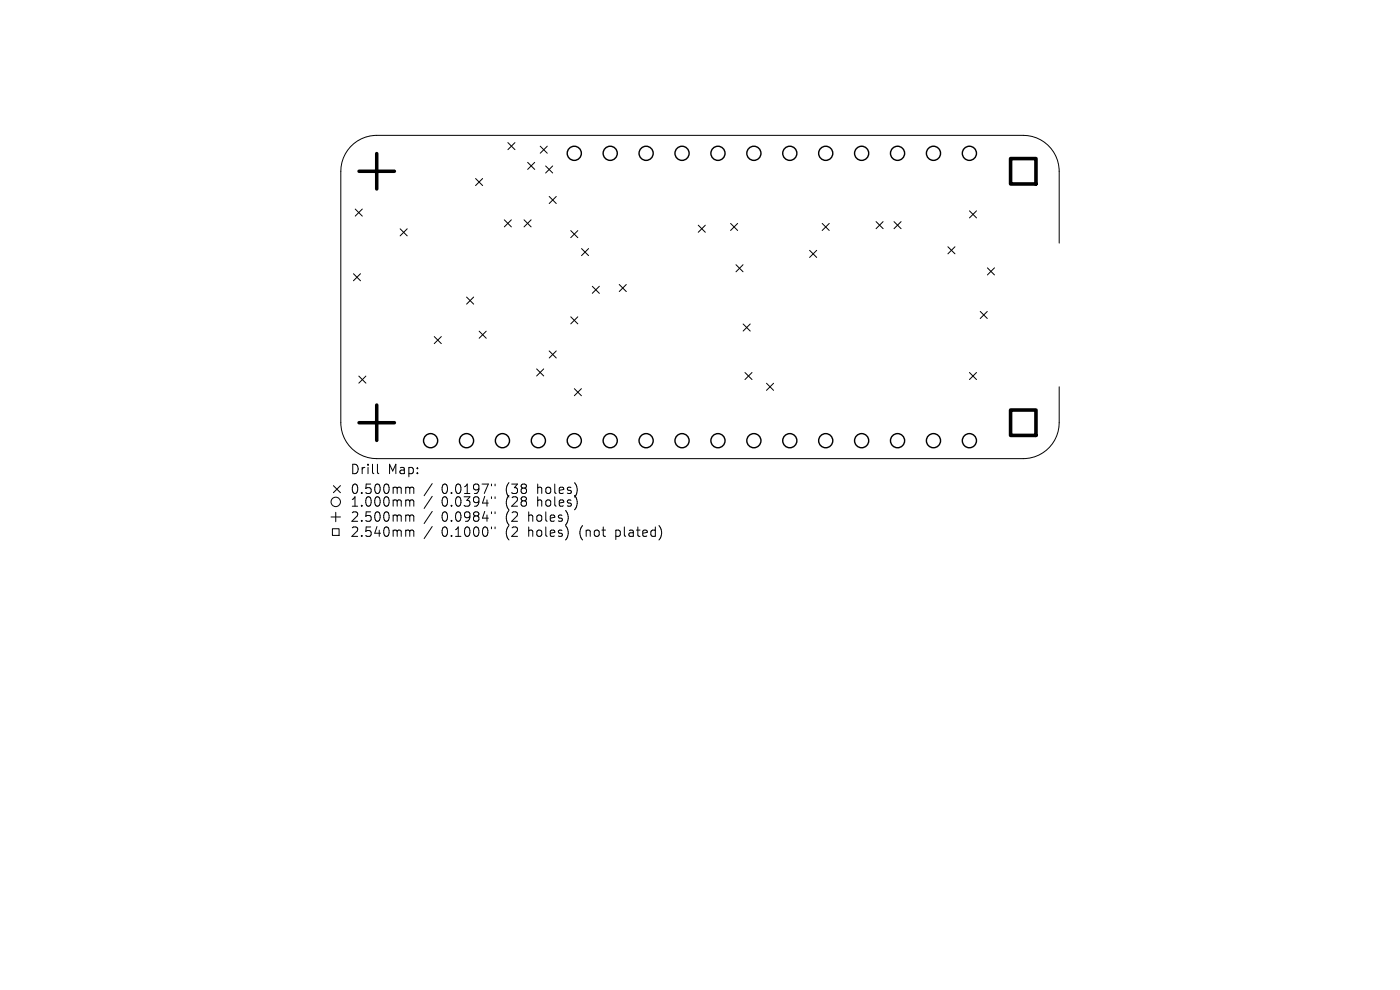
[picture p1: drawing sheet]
<svg xmlns="http://www.w3.org/2000/svg" width="297mm" height="210mm" viewBox="0 0 297 210" stroke-linecap="round" stroke-linejoin="round" font-family="sans-serif">
<defs><g id="words">
<g font-size="2.8">
<text x="74.2" y="100.9">Drill</text>
<text x="82.2" y="100.9">Map:</text>
<text x="74.2" y="105.1">0.500mm</text>
<text x="74.2" y="107.8">1.000mm</text>
<text x="93.7" y="105.1">0.0197&quot;</text>
<text x="93.7" y="107.8">0.0394&quot;</text>
<text x="107.4" y="105.1">(38</text>
<text x="107.4" y="107.8">(28</text>
<text x="114.3" y="105.1">holes)</text>
<text x="114.3" y="107.8">holes)</text>
<text x="74.2" y="111">2.500mm</text>
<text x="93.7" y="111">0.0984&quot;</text>
<text x="107.4" y="111">(2</text>
<text x="112.4" y="111">holes)</text>
<text x="74.2" y="114.2">2.540mm</text>
<text x="93.7" y="114.2">0.1000&quot;</text>
<text x="107.4" y="114.2">(2</text>
<text x="112.4" y="114.2">holes)</text>
<text x="123.4" y="114.2">(not</text>
<text x="131.2" y="114.2">plated)</text>
</g>
</g></defs>
<g fill="none" stroke="#000" stroke-width=".21">
<path d="M100.9 37.9l1.5 1.5M102.4 37.9l-1.5 1.5M107.7 30.2l1.5 1.5M109.2 30.2l-1.5 1.5M111.9 34.4l1.5 1.5M113.4 34.4l-1.5 1.5M114.6 31l1.5 1.5M115.7 35.2l1.5 1.5M116.1 31l-1.5 1.5M117.2 35.2l-1.5 1.5M75 58.1l1.5 1.5M75.4 44.3l1.5 1.5"/>
<path d="M76.5 58.1l-1.5 1.5M76.9 44.3l-1.5 1.5M84.9 48.5l1.5 1.5M86.4 48.5l-1.5 1.5M107 46.6l1.5 1.5M108.5 46.6l-1.5 1.5M111.2 46.6l1.5 1.5M112.7 46.6l-1.5 1.5M116.5 41.7l1.5 1.5M118 41.7l-1.5 1.5M121.1 48.9l1.5 1.5M122.6 48.9l-1.5 1.5"/>
<path d="M123.4 52.7l1.5 1.5M124.9 52.7l-1.5 1.5M148.1 47.8l1.5 1.5M149.6 47.8l-1.5 1.5M155 47.4l1.5 1.5M156.1 56.2l1.5 1.5M156.5 47.4l-1.5 1.5M157.6 56.2l-1.5 1.5M171.8 53.1l1.5 1.5M173.3 53.1l-1.5 1.5M174.4 47.4l1.5 1.5M175.9 47.4l-1.5 1.5"/>
<path d="M185.9 47l1.5 1.5M187.4 47l-1.5 1.5M189.7 47l1.5 1.5M191.2 47l-1.5 1.5M201.1 52.3l1.5 1.5M202.6 52.3l-1.5 1.5M205.7 44.7l1.5 1.5M207.2 44.7l-1.5 1.5M209.5 56.8l1.5 1.5M211 56.8l-1.5 1.5M224.7 51.6v-15.3a7.6 7.6 0 0 0-7.6-7.6h-137.2a7.6 7.6 0 0 0-7.6 7.6v53.4a7.6 7.6 0 0 0 7.6 7.6h137.2a7.6 7.6 0 0 0 7.6-7.6v-7.6M76.1 79.8l1.5 1.5"/>
<path d="M77.6 79.8l-1.5 1.5M92.1 71.4l1.5 1.5M93.6 71.4l-1.5 1.5M99 63l1.5 1.5M100.5 63l-1.5 1.5M101.7 70.3l1.5 1.5M103.2 70.3l-1.5 1.5M113.8 78.3l1.5 1.5M115.3 78.3l-1.5 1.5M116.5 74.4l1.5 1.5M118 74.4l-1.5 1.5M121.1 67.2l1.5 1.5"/>
<path d="M122.6 67.2l-1.5 1.5M125.7 60.7l1.5 1.5M127.2 60.7l-1.5 1.5M131.4 60.3l1.5 1.5M132.9 60.3l-1.5 1.5M157.7 68.7l1.5 1.5M158 79l1.5 1.5M159.2 68.7l-1.5 1.5M159.5 79l-1.5 1.5M205.7 79l1.5 1.5M207.2 79l-1.5 1.5M207.9 66.1l1.5 1.5"/>
<path d="M209.4 66.1l-1.5 1.5M80.1 98.5v1.7l.3 .3M121.8 82.4l1.5 1.5M123.3 82.4l-1.5 1.5M162.6 81.3l1.5 1.5M164.1 81.3l-1.5 1.5M70.2 109.7h2M70.5 112.2h1.4v1.4h-1.4zM70.7 103l1.5 1.5M71.2 108.7v2M72.2 103l-1.5 1.5M86.4 103.3l.4 .1 .1 .2"/>
<path d="M86.4 106h.2l.3 .3M86.4 109.2h.2l.3 .3M86.4 112.4h.2l.3 .3M86.9 103.6l.3-.3 .5 .1 .1 1.3M86.9 103.6v1.1M86.9 106.3v1.1M86.9 109.5v1.1M86.9 112.7v1.1M86.9 106.3l.3-.3 .5 .1 .1 1.3M86.9 109.5l.3-.3 .5 .1 .1 1.3M86.9 112.7l.3-.3 .5 .1 .1 1.3M91.7 102.6l-1.7 2.6"/>
<path d="M91.7 105.3l-1.7 2.6M91.7 108.5l-1.7 2.6M91.7 111.7l-1.7 2.6M104.3 102.7v.4M104.3 105.4v.4M104.3 108.6v.4M104.3 111.8v.4M105 102.7v.4M105 105.4v.4M105 108.6v.4M105 111.8v.4"/>
<circle cx="71.2" cy="106.5" r="1"/>
</g>
<g fill="none" stroke="#000" stroke-width=".3">
<circle cx="121.8" cy="32.5" r="1.5"/>
<circle cx="129.5" cy="32.5" r="1.5"/>
<circle cx="137.1" cy="32.5" r="1.5"/>
<circle cx="144.7" cy="32.5" r="1.5"/>
<circle cx="152.3" cy="32.5" r="1.5"/>
<circle cx="159.9" cy="32.5" r="1.5"/>
<circle cx="167.6" cy="32.5" r="1.5"/>
<circle cx="175.2" cy="32.5" r="1.5"/>
<circle cx="182.8" cy="32.5" r="1.5"/>
<circle cx="190.4" cy="32.5" r="1.5"/>
<circle cx="198" cy="32.5" r="1.5"/>
<circle cx="205.7" cy="32.5" r="1.5"/>
<circle cx="91.4" cy="93.5" r="1.5"/>
<circle cx="99" cy="93.5" r="1.5"/>
<circle cx="106.6" cy="93.5" r="1.5"/>
<circle cx="114.2" cy="93.5" r="1.5"/>
<circle cx="121.8" cy="93.5" r="1.5"/>
<circle cx="129.5" cy="93.5" r="1.5"/>
<circle cx="137.1" cy="93.5" r="1.5"/>
<circle cx="144.7" cy="93.5" r="1.5"/>
<circle cx="152.3" cy="93.5" r="1.5"/>
<circle cx="159.9" cy="93.5" r="1.5"/>
<circle cx="167.6" cy="93.5" r="1.5"/>
<circle cx="175.2" cy="93.5" r="1.5"/>
<circle cx="182.8" cy="93.5" r="1.5"/>
<circle cx="190.4" cy="93.5" r="1.5"/>
<circle cx="198" cy="93.5" r="1.5"/>
<circle cx="205.7" cy="93.5" r="1.5"/>
</g>
<path d="M76.2 36.3h7.5M79.9 32.6v7.5M76.2 89.7h7.5M79.9 85.9v7.5" fill="none" stroke="#000" stroke-width=".75"/>
<path d="M214.4 33.6h5.4v5.4h-5.4zM214.4 87h5.4v5.4h-5.4z" fill="none" stroke="#000" stroke-width=".76"/>
<use href="#words"/>
</svg>
